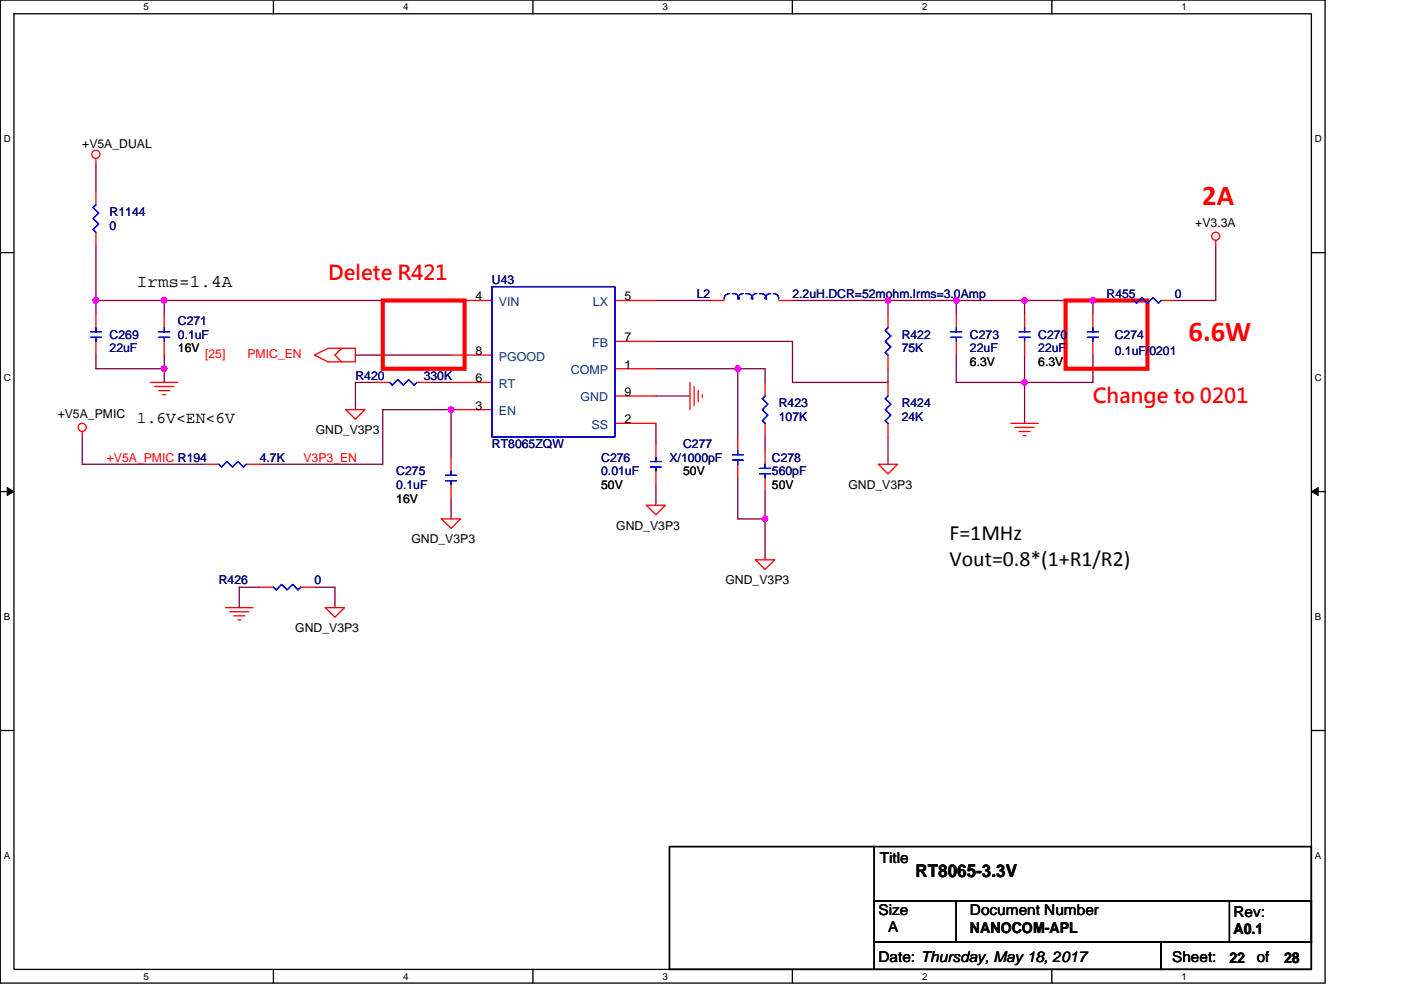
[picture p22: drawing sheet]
<svg xmlns="http://www.w3.org/2000/svg" width="297mm" height="210mm" viewBox="0 0 297 210" stroke-linecap="round" stroke-linejoin="round" font-family="sans-serif">
<defs><g id="words">
<g font-size="6.1" fill="#f00">
<text x="254.9" y="43.5">2A</text>
<text x="252" y="72.4">6.6W</text>
</g>
<g font-size="4.6">
<text x="201.3" y="114.5">F=1MHz</text>
<text x="201.3" y="120.1">Vout=0.8*(1+R1/R2)</text>
</g>
<g font-size="4.3" fill="#f00">
<text x="69.6" y="59.4">Delete R421</text>
<text x="231.7" y="85.4">Change to 0201</text>
</g>
<g font-size="3.7">
<text x="29" y="60.9">Irms=1.4A</text>
<text x="194.1" y="185.9">RT8065-3.3V</text>
</g>
<text font-size="3.5" x="29" y="89.7">1.6V&lt;EN&lt;6V</text>
<g font-size="3.2">
<text x="186.5" y="183">Title</text>
<text x="186.2" y="194">Size</text>
<text x="188.3" y="197.8">A</text>
<text x="205.7" y="194">Document Number</text>
<text x="205.7" y="197.8">NANOCOM-APL</text>
<text x="261.5" y="194.6">Rev:</text>
<text x="261.5" y="198.1">A0.1</text>
<text x="186.2" y="204.1">Date: Thursday, May 18, 2017</text>
<text x="248.5" y="204.1">Sheet:</text>
<text x="260.7" y="204.2">22</text>
<text x="266.5" y="204.1">of</text>
<text x="272.2" y="204.2">28</text>
</g>
<g font-size="2.6">
<text x="17.4" y="31.3">+V5A_DUAL</text>
<text x="253.4" y="48.1">+V3.3A</text>
<text x="100.8" y="63.7">4</text>
<text x="132.4" y="63.7">5</text>
<text x="37.7" y="74.7">16V</text>
<text x="100.8" y="75.3">8</text>
<text x="132.4" y="72.4">7</text>
<text x="205.7" y="77.6">6.3V</text>
<text x="220.1" y="77.6">6.3V</text>
<text x="100.8" y="81.1">6</text>
<text x="132.4" y="78.2">1</text>
<text x="132.4" y="84">9</text>
<text x="12.2" y="88.6">+V5A_PMIC</text>
<text x="100.8" y="86.9">3</text>
<text x="132.4" y="89.8">2</text>
<text x="66.9" y="92.1">GND_V3P3</text>
<text x="144.8" y="100.8">50V</text>
<text x="84" y="106.6">16V</text>
<text x="127.5" y="103.7">50V</text>
<text x="163.7" y="103.7">50V</text>
<text x="179.9" y="103.7">GND_V3P3</text>
<text x="130.7" y="112.4">GND_V3P3</text>
<text x="87.2" y="115.3">GND_V3P3</text>
<text x="153.8" y="124">GND_V3P3</text>
<text x="62.6" y="134.1">GND_V3P3</text>
</g>
<g font-size="2.6" fill="#000080">
<text x="23.2" y="45.8">R1144</text>
<text x="23.2" y="48.7">0</text>
<text x="104.3" y="60.3">U43</text>
<text x="147.7" y="63.2">L2</text>
<text x="168" y="63.2">2.2uH.DCR=52mohm.Irms=3.0Amp</text>
<text x="234.6" y="63.2">R455</text>
<text x="249.1" y="63.2">0</text>
<text x="23.2" y="71.8">C269</text>
<text x="37.7" y="69">C271</text>
<text x="37.7" y="71.8">0.1uF</text>
<text x="191.2" y="71.8">R422</text>
<text x="205.7" y="71.8">C273</text>
<text x="220.1" y="71.8">C270</text>
<text x="236.3" y="71.8">C274</text>
<text x="23.2" y="74.7">22uF</text>
<text x="191.2" y="74.7">75K</text>
<text x="205.7" y="74.7">22uF</text>
<text x="220.1" y="74.7">22uF</text>
<text x="236.3" y="75.3">0.1uF/0201</text>
<text x="75.3" y="80.5">R420</text>
<text x="89.8" y="80.5">330K</text>
<text x="165.1" y="86.3">R423</text>
<text x="165.1" y="89.2">107K</text>
<text x="191.2" y="86.3">R424</text>
<text x="191.2" y="89.2">24K</text>
<text x="104.3" y="95">RT8065ZQW</text>
<text x="144.8" y="95">C277</text>
<text x="55.1" y="97.9">4.7K</text>
<text x="84" y="100.8">C275</text>
<text x="127.5" y="97.9">C276</text>
<text x="127.5" y="100.8">0.01uF</text>
<text x="141.9" y="97.9">X/1000pF</text>
<text x="163.7" y="97.9">C278</text>
<text x="163.7" y="100.8">560pF</text>
<text x="84" y="103.7">0.1uF</text>
<text x="46.4" y="124">R426</text>
<text x="66.7" y="124">0</text>
</g>
<g font-size="2.6" fill="#004080">
<text x="105.7" y="64.9">VIN</text>
<text x="125.7" y="64.9">LX</text>
<text x="105.7" y="76.5">PGOOD</text>
<text x="125.6" y="73.6">FB</text>
<text x="105.7" y="82.3">RT</text>
<text x="121" y="79.4">COMP</text>
<text x="105.7" y="88.1">EN</text>
<text x="123.1" y="85.2">GND</text>
<text x="125.4" y="91">SS</text>
</g>
<g font-size="2.6" fill="#f00">
<text x="43.5" y="75.9">[25]</text>
<text x="52.5" y="75.9">PMIC_EN</text>
<text x="22.6" y="97.9">+V5A_PMIC R194</text>
<text x="64.3" y="97.9">V3P3_EN</text>
</g>
<g font-size="2.1">
<text x="30.5" y="2.2">5</text>
<text x="85.5" y="2.2">4</text>
<text x="140.5" y="2.2">3</text>
<text x="195.5" y="2.2">2</text>
<text x="250.5" y="2.2">1</text>
<text x=".8" y="30.1">D</text>
<text x="278.8" y="30.1">D</text>
<text x=".8" y="80.8">C</text>
<text x="278.8" y="80.8">C</text>
<text x=".8" y="131.4">B</text>
<text x="278.8" y="131.4">B</text>
<text x=".8" y="182.1">A</text>
<text x="278.8" y="182.1">A</text>
<text x="30.5" y="207.8">5</text>
<text x="85.5" y="207.8">4</text>
<text x="140.5" y="207.8">3</text>
<text x="195.5" y="207.8">2</text>
<text x="250.5" y="207.8">1</text>
</g>
</g></defs>
<path d="M.1 0h280.8v208.5h-280.8zM3 2.9h275v202.7h-275z" fill="none" stroke="#000" stroke-width=".28"/>
<g fill="#fff">
<path d="M30.5 .3h1.1v2.3h-1.1z"/>
<path d="M30.5 205.9h1.1v2.3h-1.1z"/>
</g>
<path d="M58 0v2.9M58 205.6v2.9" fill="none" stroke="#000" stroke-width=".28"/>
<g fill="#fff">
<path d="M85.5 .3h1.1v2.3h-1.1z"/>
<path d="M85.5 205.9h1.1v2.3h-1.1z"/>
</g>
<path d="M113 0v2.9M113 205.6v2.9" fill="none" stroke="#000" stroke-width=".28"/>
<g fill="#fff">
<path d="M140.5 .3h1.1v2.3h-1.1z"/>
<path d="M140.5 205.9h1.1v2.3h-1.1z"/>
</g>
<path d="M168 0v2.9M168 205.6v2.9" fill="none" stroke="#000" stroke-width=".28"/>
<g fill="#fff">
<path d="M195.5 .3h1.2v2.3h-1.2z"/>
<path d="M195.5 205.9h1.2v2.3h-1.2z"/>
</g>
<path d="M223 0v2.9M223 205.6v2.9" fill="none" stroke="#000" stroke-width=".28"/>
<g fill="#fff">
<path d="M250.5 .3h1.2v2.3h-1.2z"/>
<path d="M250.5 205.9h1.2v2.3h-1.2z"/>
<path d="M.8 28.3h1.5v2.3h-1.5z"/>
<path d="M278.8 28.3h1.5v2.3h-1.5z"/>
<path d="M.8 78.9h1.5v2.3h-1.5z"/>
<path d="M278.8 78.9h1.5v2.3h-1.5z"/>
</g>
<path d="M.1 53.6h2.9M278 53.6h2.9" fill="none" stroke="#000" stroke-width=".28"/>
<g fill="#fff">
<path d="M.8 129.6h1.4v2.3h-1.4z"/>
<path d="M278.8 129.6h1.4v2.3h-1.4z"/>
</g>
<path d="M.1 104.3h2.9M278 104.3h2.9" fill="none" stroke="#000" stroke-width=".28"/>
<path d="M1.5 103.4l1.5 .9-1.5 .8zM278 104.3l1.5-.9v1.7z" fill="#000" stroke="#000" stroke-width=".21"/>
<g fill="#fff">
<path d="M.8 180.3h1.4v2.3h-1.4z"/>
<path d="M278.8 180.3h1.4v2.3h-1.4z"/>
</g>
<path d="M.1 154.9h2.9M278 154.9h2.9M141.9 179.6h43.5v26h-43.5zM185.4 179.6h92.6v11.5h-92.6zM185.4 191.1h17.4v8.7h-17.4zM185.4 199.8h60.8v5.8h-60.8zM202.8 191.1h75.2v8.7h-75.2zM246.2 199.8h31.8v5.8h-31.8zM260.7 191.1h17.3v8.7h-17.3z" fill="none" stroke="#000" stroke-width=".28"/>
<g fill="none" stroke="#800040" stroke-width=".28">
<path d="M20.3 34.8v5.8M20.3 52.2v11.5M257.8 52.2v11.5h-8.7M20.3 63.7h14.5v2.9M20.3 63.7v2.9M20.3 75.3v2.9h14.5M34.8 63.7h60.8M34.8 75.3v2.9M34.8 78.2v2.9M75.4 75.3h20.2M139.1 72.4h28.9v8.7h20.3v-2.9M139.1 63.7h11.5"/>
<path d="M139.1 78.2h17.3v14.5M156.4 78.2h5.8v2.9M168 63.7h20.3M188.3 63.7h14.5M188.3 63.7v2.9M202.8 63.7h14.4v2.9M202.8 63.7v2.9M202.8 75.3v5.8h14.4M217.2 63.7h14.5v2.9M217.2 75.3v5.8M231.7 75.3v5.8h-14.5M231.7 63.7h5.8"/>
<path d="M17.4 92.7v5.8h26.1M79.7 81.1h-4.3v5.8M91.3 81.1h4.3M95.6 97v-10.1h-14.5v11.6h-26M139.1 84h7.2M139.1 89.8v4.3M162.2 92.7v2.9M188.3 92.7v5.8M217.2 81.1v8.7M95.6 105.7v4.4M139.1 102.8v4.4M156.4 101.4v8.7h5.8v8.6"/>
<path d="M162.2 104.3v5.8M55.1 124.5h-4.4v4.4M66.7 124.5h4.3v4.4"/>
</g>
<g fill="#f0f" stroke="#f0f" stroke-width=".28">
<circle cx="188.3" cy="63.7" r=".57"/>
<circle cx="34.8" cy="63.7" r=".57"/>
<circle cx="20.3" cy="63.7" r=".57"/>
<circle cx="34.8" cy="78.2" r=".57"/>
<circle cx="95.6" cy="86.9" r=".57"/>
<circle cx="231.7" cy="63.7" r=".57"/>
<circle cx="217.2" cy="63.7" r=".57"/>
<circle cx="202.8" cy="63.7" r=".57"/>
<circle cx="156.4" cy="78.2" r=".57"/>
<circle cx="162.2" cy="110" r=".57"/>
<circle cx="217.2" cy="81.1" r=".57"/>
</g>
<g fill="none" stroke="#f00" stroke-width=".28">
<path d="M20.3 33.6v1.2M20.3 40.6v2.9M20.3 49.3v2.9M257.8 51v1.2M20.3 66.6v2.9M20.3 72.4v2.9M34.8 66.6v2.9M34.8 72.4v2.9M66.7 75.3l2.9-1.4h5.8v2.9h-5.8zM72.5 73.9l-1.5 1.4 1.5 1.5M95.6 63.7h8.7M95.6 75.3h8.7"/>
<path d="M130.4 63.7h8.7M130.4 78.2h8.7M130.4 72.4h8.7M150.6 63.7h2.9M165.1 63.7h2.9M188.3 66.6v2.9M188.3 75.3v2.9M202.8 66.6v2.9M202.8 72.4v2.9M217.2 66.6v2.9M217.2 72.4v2.9M231.7 66.6v2.9"/>
<path d="M231.7 72.4v2.9M237.5 63.7h2.9M246.2 63.7h2.9M17.4 91.5v1.2M31.9 81.1h5.8M32.8 82h4M33.7 82.8h2.3M34.5 83.7h.6M43.5 98.5h2.9M52.2 98.5h2.9M73.3 86.9h4.1l-2 2zM79.7 81.1h2.9"/>
<path d="M88.4 81.1h2.9M95.6 81.1h8.7M95.6 86.9h8.7M95.6 97v2.9M130.4 84h8.7M130.4 89.8h8.7M139.1 94.1v2.9M139.1 99.9v2.9M146.3 81.1v5.8M147.2 82v4M148 82.8v2.4M148.9 83.7v.6"/>
<path d="M156.4 92.7v2.9M156.4 98.5v2.9M162.2 81.1v2.9M162.2 89.8v2.9M162.2 95.6v2.9M186.2 98.5h4.1l-2 2zM188.3 81.1v2.9M188.3 89.8v2.9M214.3 89.8h5.8M215.2 90.7h4.1M216.1 91.5h2.3M217 92.4h.5"/>
<path d="M93.6 110.1h4l-2 2zM95.6 102.8v2.9M137 107.2h4.1l-2 2zM160.2 118.7h4.1l-2.1 2.1zM162.2 101.4v2.9M47.8 128.9h5.8M48.7 129.8h4.1M49.6 130.6h2.3M50.5 131.5h.5M55.1 124.5h2.9M63.8 124.5h2.9M69 128.9h4l-2 2z"/>
<circle cx="20.3" cy="32.7" r=".86"/>
<circle cx="257.8" cy="50.1" r=".86"/>
<circle cx="17.4" cy="90.6" r=".86"/>
</g>
<path d="M81.1 63.7h17.4v14.5h-17.4zM225.9 63.7h17.4v14.5h-17.4z" fill="none" stroke="#f00" stroke-width=".87"/>
<g fill="none" stroke="#00f" stroke-width=".28">
<path d="M20.3 43.5l-.6 .5 1.2 1.2-1.2 1.2 1.2 1.1-1.2 1.2 .6 .6M19.2 70.4h2.3M19.2 71.5h2.3M20.3 69.5v.9M20.3 71.5v.9M33.7 70.4h2.3M33.7 71.5h2.3M34.8 69.5v.9M34.8 71.5v.9M104.3 60.8h26.1v31.9h-26.1zM154.7 62.3a1.05 1.05 0 0 0-1.2 1.1M155.3 62.3a1.11 1.11 0 0 1 1.4 1.2"/>
<path d="M157.6 62.3a1.06 1.06 0 0 0-1.2 1.1M158.2 62.3a1.12 1.12 0 0 1 1.4 1.2M160.5 62.3a1.06 1.06 0 0 0-1.2 1.1M161.1 62.3a1.12 1.12 0 0 1 1.4 1.2M163.4 62.3a1.06 1.06 0 0 0-1.2 1.1M163.9 62.3a1.01 1.01 0 0 1 1.2 1.1M188.3 69.5l-.6 .6 1.2 1.1-1.2 1.2 1.2 1.2-1.2 1.1 .6 .6M201.6 70.4h2.3M201.6 71.5h2.3M202.8 69.5v.9M202.8 71.5v.9M216.1 70.4h2.3"/>
<path d="M216.1 71.5h2.3M217.2 69.5v.9M217.2 71.5v.9M230.5 71.5h2.4M230.5 70.4h2.4M231.7 71.5v.9M231.7 69.5v.9M240.4 63.7l.6 .6 1.1-1.2 1.2 1.2 1.2-1.2 1.1 1.2 .6-.6M46.4 98.5l.6 .6 1.1-1.2 1.2 1.2 1.2-1.2 1.1 1.2 .6-.6M82.6 81.1l.6 .6 1.1-1.2 1.2 1.2 1.2-1.2 1.1 1.2 .6-.6M95.6 99.9v.9M137.9 97.9h2.3"/>
<path d="M137.9 99.1h2.3M139.1 97v.9M139.1 99.1v.8M155.3 96.5h2.3M155.3 97.6h2.3M156.4 95.6v.9M156.4 97.6v.9M161.1 99.3h2.3M162.2 98.5v.8M162.2 84l-.6 .6 1.2 1.1-1.2 1.2 1.2 1.2-1.2 1.1 .6 .6M188.3 84l-.6 .6 1.2 1.1-1.2 1.2 1.2 1.2-1.2 1.1 .6 .6M94.5 100.8h2.3"/>
<path d="M94.5 102h2.3M95.6 102v.8M161.1 100.5h2.3M162.2 100.5v.9M58 124.5l.6 .6 1.1-1.1 1.2 1.1 1.1-1.1 1.2 1.1 .6-.6"/>
</g>
<use href="#words"/>
</svg>
